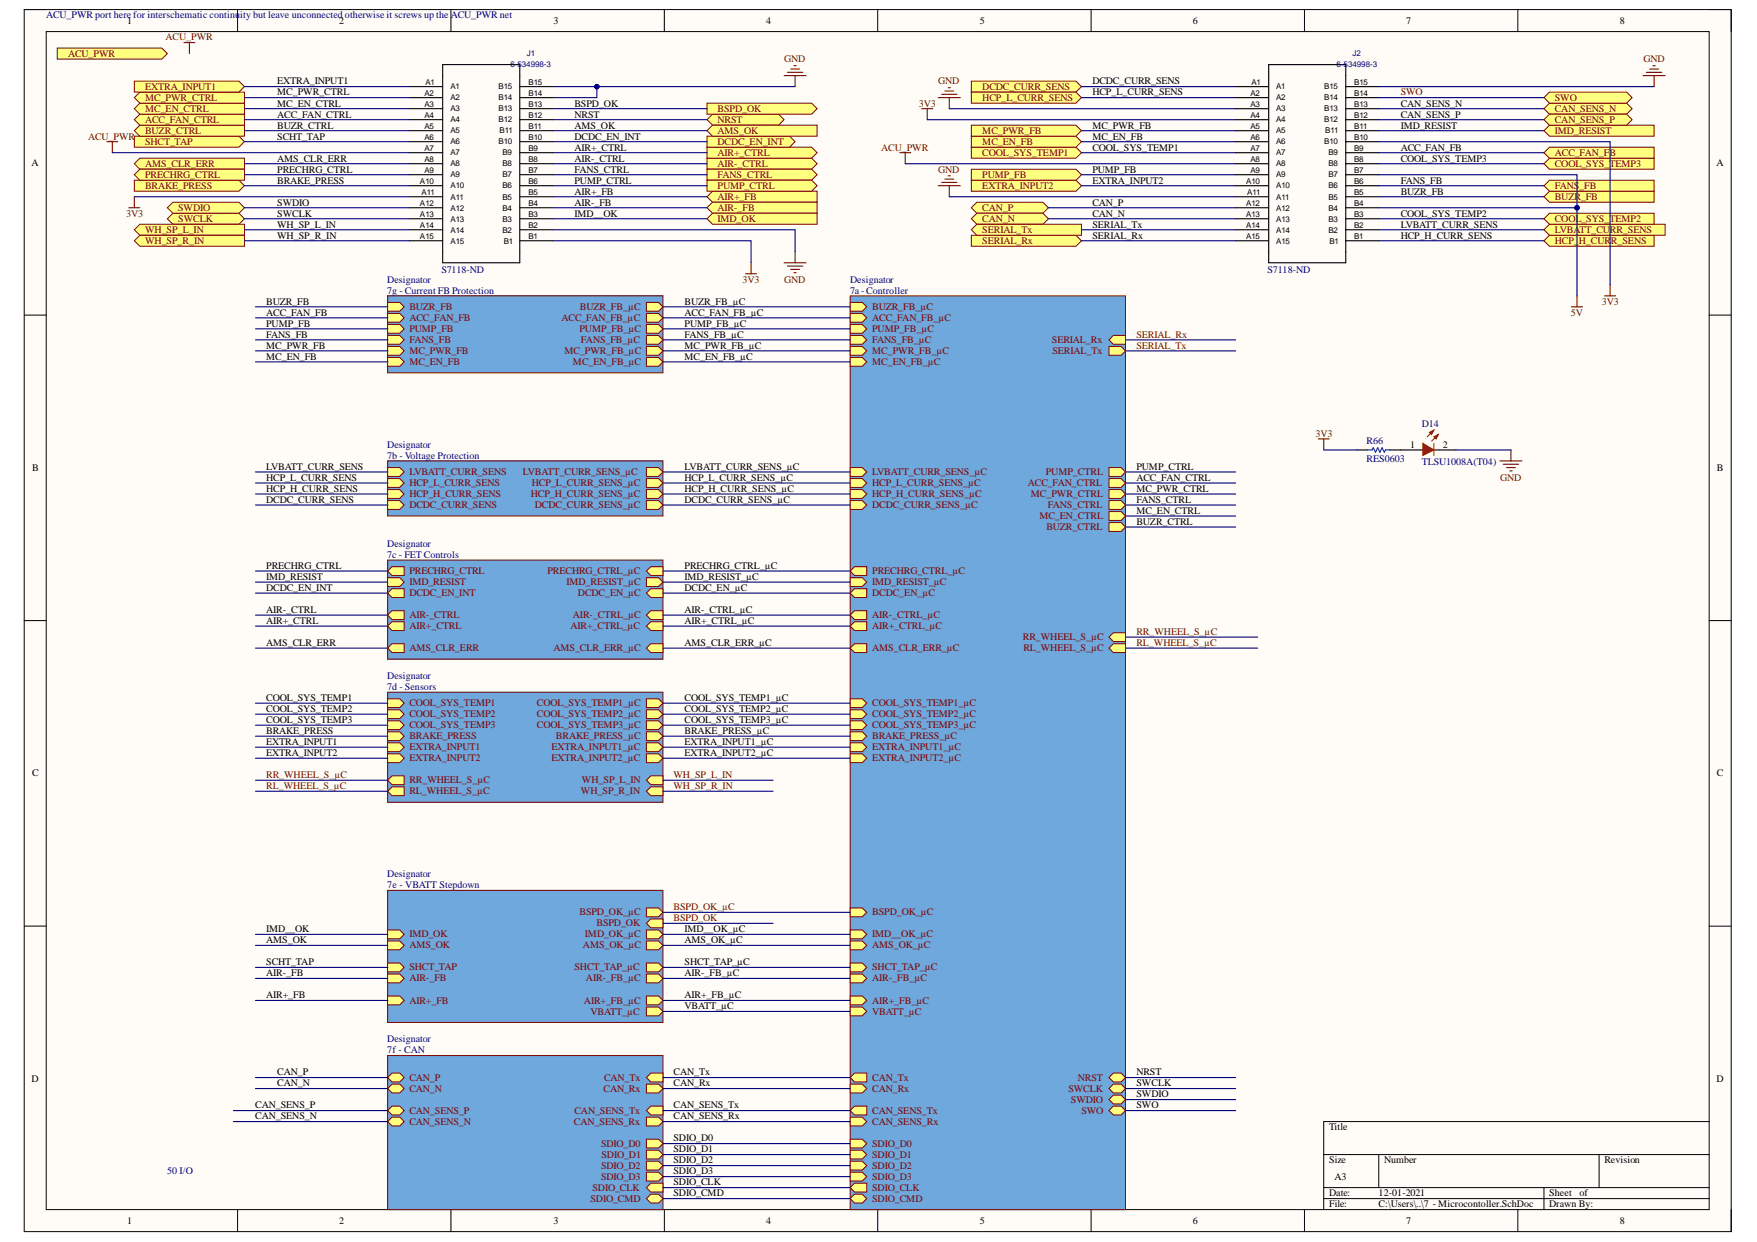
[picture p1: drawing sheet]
<svg xmlns="http://www.w3.org/2000/svg" width="297mm" height="210mm" viewBox="0 0 297 210" stroke-linecap="round" stroke-linejoin="round" font-family="sans-serif">
<defs><g id="words">
<g font-size="1.7" fill="#000080">
<text x="7.8" y="3.1">ACU_PWR port here for interschematic continuity but leave unconnected otherwise it screws up the ACU_PWR net</text>
<text x="65.5" y="47.8">Designator</text>
<text x="74.6" y="46.1">S7118-ND</text>
<text x="143.7" y="47.8">Designator</text>
<text x="214.3" y="46.1">S7118-ND</text>
<text x="65.5" y="49.6">7g - Current FB Protection</text>
<text x="143.7" y="49.6">7a -Controller</text>
<text x="65.5" y="75.7">Designator</text>
<text x="65.5" y="77.5">7b - Voltage Protection</text>
<text x="231" y="75.1">R66</text>
<text x="240.4" y="72.1">D14</text>
<text x="231" y="78.1">RES0603</text>
<text x="240.4" y="78.6">TLSU1008A(T04)</text>
<text x="65.5" y="92.4">Designator</text>
<text x="65.5" y="94.3">7c - FET Controls</text>
<text x="65.5" y="114.7">Designator</text>
<text x="65.5" y="116.6">7d - Sensors</text>
<text x="65.5" y="148.2">Designator</text>
<text x="65.5" y="150.1">7e - VBATT Stepdown</text>
<text x="65.5" y="176.1">Designator</text>
<text x="65.5" y="178">7f - CAN</text>
<text x="28.3" y="198.4">50 I/O</text>
</g>
<g font-size="1.7">
<text x="21.5" y="4">1</text>
<text x="57.4" y="4">2</text>
<text x="93.6" y="4">3</text>
<text x="129.5" y="4">4</text>
<text x="165.6" y="4">5</text>
<text x="201.7" y="4">6</text>
<text x="237.7" y="4">7</text>
<text x="273.9" y="4">8</text>
<text x="46.9" y="18">MC_EN_CTRL</text>
<text x="46.9" y="16.1">MC_PWR_CTRL</text>
<text x="46.9" y="14.3">EXTRA_INPUT1</text>
<text x="97.1" y="18">BSPD_OK</text>
<text x="184.7" y="14.3">DCDC_CURR_SENS</text>
<text x="184.7" y="16.1">HCP_L_CURR_SENS</text>
<text x="236.8" y="18">CAN_SENS_N</text>
<text x="46.9" y="23.6">SCHT_TAP</text>
<text x="46.9" y="21.7">BUZR_CTRL</text>
<text x="46.9" y="19.9">ACC_FAN_CTRL</text>
<text x="97.1" y="19.9">NRST</text>
<text x="97.1" y="23.6">DCDC_EN_INT</text>
<text x="97.1" y="21.7">AMS_OK</text>
<text x="184.7" y="21.7">MC_PWR_FB</text>
<text x="184.7" y="23.6">MC_EN_FB</text>
<text x="236.8" y="21.7">IMD_RESIST</text>
<text x="236.8" y="19.9">CAN_SENS_P</text>
<text x="5.3" y="28">A</text>
<text x="46.9" y="27.3">AMS_CLR_ERR</text>
<text x="46.9" y="29.2">PRECHRG_CTRL</text>
<text x="97.1" y="27.3">AIR-_CTRL</text>
<text x="97.1" y="25.4">AIR+_CTRL</text>
<text x="97.1" y="29.2">FANS_CTRL</text>
<text x="184.7" y="29.2">PUMP_FB</text>
<text x="184.7" y="25.4">COOL_SYS_TEMP1</text>
<text x="236.8" y="27.3">COOL_SYS_TEMP3</text>
<text x="236.8" y="25.4">ACC_FAN_FB</text>
<text x="290.2" y="28">A</text>
<text x="46.9" y="34.7">SWDIO</text>
<text x="46.9" y="31">BRAKE_PRESS</text>
<text x="97.1" y="31">PUMP_CTRL</text>
<text x="97.1" y="34.7">AIR-_FB</text>
<text x="97.1" y="32.9">AIR+_FB</text>
<text x="184.7" y="34.7">CAN_P</text>
<text x="184.7" y="31">EXTRA_INPUT2</text>
<text x="236.8" y="32.9">BUZR_FB</text>
<text x="236.8" y="31">FANS_FB</text>
<text x="46.9" y="36.6">SWCLK</text>
<text x="46.9" y="38.5">WH_SP_L_IN</text>
<text x="46.9" y="40.3">WH_SP_R_IN</text>
<text x="97.1" y="36.6">IMD__OK</text>
<text x="184.7" y="36.6">CAN_N</text>
<text x="184.7" y="38.5">SERIAL_Tx</text>
<text x="184.7" y="40.3">SERIAL_Rx</text>
<text x="236.8" y="38.5">LVBATT_CURR_SENS</text>
<text x="236.8" y="36.6">COOL_SYS_TEMP2</text>
<text x="236.8" y="40.3">HCP_H_CURR_SENS</text>
<text x="45" y="51.5">BUZR_FB</text>
<text x="45" y="53.3">ACC_FAN_FB</text>
<text x="115.7" y="51.5">BUZR_FB_µC</text>
<text x="115.7" y="53.3">ACC_FAN_FB_µC</text>
<text x="45" y="55.2">PUMP_FB</text>
<text x="45" y="57.1">FANS_FB</text>
<text x="45" y="58.9">MC_PWR_FB</text>
<text x="115.7" y="55.2">PUMP_FB_µC</text>
<text x="115.7" y="57.1">FANS_FB_µC</text>
<text x="115.7" y="58.9">MC_PWR_FB_µC</text>
<text x="45" y="60.8">MC_EN_FB</text>
<text x="115.7" y="60.8">MC_EN_FB_µC</text>
<text x="238.4" y="75.7">1</text>
<text x="243.9" y="75.7">2</text>
<text x="5.4" y="79.6">B</text>
<text x="45" y="79.4">LVBATT_CURR_SENS</text>
<text x="45" y="81.2">HCP_L_CURR_SENS</text>
<text x="45" y="83.1">HCP_H_CURR_SENS</text>
<text x="115.7" y="79.4">LVBATT_CURR_SENS_µC</text>
<text x="115.7" y="81.2">HCP_L_CURR_SENS_µC</text>
<text x="115.7" y="83.1">HCP_H_CURR_SENS_µC</text>
<text x="192.1" y="79.4">PUMP_CTRL</text>
<text x="192.1" y="81.2">ACC_FAN_CTRL</text>
<text x="192.1" y="83.1">MC_PWR_CTRL</text>
<text x="290.3" y="79.6">B</text>
<text x="45" y="85">DCDC_CURR_SENS</text>
<text x="115.7" y="85">DCDC_CURR_SENS_µC</text>
<text x="192.1" y="85">FANS_CTRL</text>
<text x="192.1" y="86.8">MC_EN_CTRL</text>
<text x="192.1" y="88.7">BUZR_CTRL</text>
<text x="45" y="96.1">PRECHRG_CTRL</text>
<text x="45" y="98">IMD_RESIST</text>
<text x="45" y="99.8">DCDC_EN_INT</text>
<text x="115.7" y="96.1">PRECHRG_CTRL_µC</text>
<text x="115.7" y="98">IMD_RESIST_µC</text>
<text x="115.7" y="99.8">DCDC_EN_µC</text>
<text x="45" y="103.6">AIR-_CTRL</text>
<text x="45" y="105.4">AIR+_CTRL</text>
<text x="115.7" y="103.6">AIR-_CTRL_µC</text>
<text x="115.7" y="105.4">AIR+_CTRL_µC</text>
<text x="45" y="109.1">AMS_CLR_ERR</text>
<text x="115.7" y="109.1">AMS_CLR_ERR_µC</text>
<text x="45" y="118.4">COOL_SYS_TEMP1</text>
<text x="115.7" y="118.4">COOL_SYS_TEMP1_µC</text>
<text x="45" y="120.3">COOL_SYS_TEMP2</text>
<text x="45" y="122.2">COOL_SYS_TEMP3</text>
<text x="45" y="125.9">EXTRA_INPUT1</text>
<text x="45" y="124">BRAKE_PRESS</text>
<text x="115.7" y="120.3">COOL_SYS_TEMP2_µC</text>
<text x="115.7" y="122.2">COOL_SYS_TEMP3_µC</text>
<text x="115.7" y="125.9">EXTRA_INPUT1_µC</text>
<text x="115.7" y="124">BRAKE_PRESS_µC</text>
<text x="5.4" y="131.2">C</text>
<text x="45" y="127.7">EXTRA_INPUT2</text>
<text x="115.7" y="127.7">EXTRA_INPUT2_µC</text>
<text x="290.3" y="131.2">C</text>
<text x="45" y="157.5">IMD__OK</text>
<text x="45" y="159.4">AMS_OK</text>
<text x="115.7" y="157.5">IMD__OK_µC</text>
<text x="115.7" y="159.4">AMS_OK_µC</text>
<text x="45" y="163.1">SCHT_TAP</text>
<text x="45" y="164.9">AIR-_FB</text>
<text x="115.7" y="163.1">SHCT_TAP_µC</text>
<text x="115.7" y="164.9">AIR-_FB_µC</text>
<text x="45" y="168.7">AIR+_FB</text>
<text x="115.7" y="168.7">AIR+_FB_µC</text>
<text x="115.7" y="170.5">VBATT_µC</text>
<text x="5.3" y="182.9">D</text>
<text x="46.9" y="181.7">CAN_P</text>
<text x="46.9" y="183.5">CAN_N</text>
<text x="113.9" y="181.7">CAN_Tx</text>
<text x="113.9" y="183.5">CAN_Rx</text>
<text x="192.1" y="181.7">NRST</text>
<text x="192.1" y="183.5">SWCLK</text>
<text x="192.1" y="185.4">SWDIO</text>
<text x="290.2" y="182.9">D</text>
<text x="43.1" y="187.3">CAN_SENS_P</text>
<text x="43.1" y="189.1">CAN_SENS_N</text>
<text x="113.9" y="187.3">CAN_SENS_Tx</text>
<text x="113.9" y="189.1">CAN_SENS_Rx</text>
<text x="192.1" y="187.3">SWO</text>
<text x="224.7" y="191">Title</text>
<text x="113.9" y="192.8">SDIO_D0</text>
<text x="113.9" y="194.7">SDIO_D1</text>
<text x="113.9" y="196.6">SDIO_D2</text>
<text x="224.7" y="196.6">Size</text>
<text x="234" y="196.6">Number</text>
<text x="271.2" y="196.6">Revision</text>
<text x="113.9" y="198.4">SDIO_D3</text>
<text x="113.9" y="200.3">SDIO_CLK</text>
<text x="113.9" y="202.1">SDIO_CMD</text>
<text x="224.7" y="202.1">Date:</text>
<text x="225.6" y="199.4">A3</text>
<text x="233.1" y="202.1">12-01-2021</text>
<text x="261.9" y="202.1">Sheet</text>
<text x="267" y="202.1">of</text>
<text x="21.5" y="206.8">1</text>
<text x="57.4" y="206.8">2</text>
<text x="93.6" y="206.8">3</text>
<text x="129.5" y="206.8">4</text>
<text x="165.6" y="206.8">5</text>
<text x="201.7" y="206.8">6</text>
<text x="224.7" y="204">File:</text>
<text x="233.1" y="204">C:\Users\..\7 - Microcontoller.SchDoc</text>
<text x="237.7" y="206.8">7</text>
<text x="261.9" y="204">Drawn By:</text>
<text x="273.9" y="206.8">8</text>
</g>
<g font-size="1.7" fill="#800000">
<text x="11.5" y="9.6">ACU_PWR</text>
<text x="28" y="6.8">ACU_PWR</text>
<text x="132.6" y="10.6">GND</text>
<text x="277.8" y="10.6">GND</text>
<text x="24.5" y="17.1">MC_PWR_CTRL</text>
<text x="24.5" y="15.2">EXTRA_INPUT1</text>
<text x="155.3" y="18">3V3</text>
<text x="158.6" y="14.3">GND</text>
<text x="166.1" y="15.2">DCDC_CURR_SENS</text>
<text x="166.1" y="17.1">HCP_L_CURR_SENS</text>
<text x="236.8" y="16.1">SWO</text>
<text x="262.9" y="17.1">SWO</text>
<text x="14.9" y="23.6">ACU_PWR</text>
<text x="24.5" y="22.7">BUZR_CTRL</text>
<text x="24.5" y="20.8">ACC_FAN_CTRL</text>
<text x="24.5" y="18.9">MC_EN_CTRL</text>
<text x="121.3" y="20.8">NRST</text>
<text x="121.3" y="22.7">AMS_OK</text>
<text x="121.3" y="18.9">BSPD_OK</text>
<text x="166.1" y="22.7">MC_PWR_FB</text>
<text x="262.9" y="22.7">IMD_RESIST</text>
<text x="262.9" y="18.9">CAN_SENS_N</text>
<text x="262.9" y="20.8">CAN_SENS_P</text>
<text x="24.5" y="28.2">AMS_CLR_ERR</text>
<text x="24.5" y="24.5">SHCT_TAP</text>
<text x="121.3" y="28.2">AIR-_CTRL</text>
<text x="121.3" y="26.4">AIR+_CTRL</text>
<text x="121.3" y="24.5">DCDC_EN_INT</text>
<text x="149" y="25.4">ACU_PWR</text>
<text x="158.6" y="29.2">GND</text>
<text x="166.1" y="26.4">COOL_SYS_TEMP1</text>
<text x="166.1" y="24.5">MC_EN_FB</text>
<text x="262.9" y="28.2">COOL_SYS_TEMP3</text>
<text x="262.9" y="26.4">ACC_FAN_FB</text>
<text x="24.5" y="32">BRAKE_PRESS</text>
<text x="24.5" y="30.1">PRECHRG_CTRL</text>
<text x="30.1" y="35.7">SWDIO</text>
<text x="121.3" y="33.8">AIR+_FB</text>
<text x="121.3" y="35.7">AIR-_FB</text>
<text x="121.3" y="30.1">FANS_CTRL</text>
<text x="121.3" y="32">PUMP_CTRL</text>
<text x="166.1" y="35.7">CAN_P</text>
<text x="166.1" y="32">EXTRA_INPUT2</text>
<text x="166.1" y="30.1">PUMP_FB</text>
<text x="262.9" y="33.8">BUZR_FB</text>
<text x="262.9" y="32">FANS_FB</text>
<text x="21.3" y="36.6">3V3</text>
<text x="24.5" y="39.4">WH_SP_L_IN</text>
<text x="24.5" y="41.3">WH_SP_R_IN</text>
<text x="30.1" y="37.5">SWCLK</text>
<text x="121.3" y="37.5">IMD_OK</text>
<text x="166.1" y="37.5">CAN_N</text>
<text x="166.1" y="41.3">SERIAL_Rx</text>
<text x="166.1" y="39.4">SERIAL_Tx</text>
<text x="262.9" y="41.3">HCP_H_CUR</text>
<text x="262.9" y="39.4">LVBATT_CURR_SENS</text>
<text x="262.9" y="37.5">COOL_SYS_TEMP2</text>
<text x="272.3" y="41.3">R_SENS</text>
<text x="125.5" y="47.8">3V3</text>
<text x="132.6" y="47.8">GND</text>
<text x="69.2" y="52.4">BUZR_FB</text>
<text x="98.1" y="52.4">BUZR_FB_µC</text>
<text x="147.5" y="52.4">BUZR_FB_µC</text>
<text x="265.6" y="53.3">5V</text>
<text x="270.8" y="51.5">3V3</text>
<text x="69.2" y="56.1">PUMP_FB</text>
<text x="69.2" y="58">FANS_FB</text>
<text x="69.2" y="59.9">MC_PWR_FB</text>
<text x="69.2" y="54.3">ACC_FAN_FB</text>
<text x="94.9" y="54.3">ACC_FAN_FB_µC</text>
<text x="95.4" y="59.9">MC_PWR_FB_µC</text>
<text x="98" y="56.1">PUMP_FB_µC</text>
<text x="98.2" y="58">FANS_FB_µC</text>
<text x="147.5" y="58">FANS_FB_µC</text>
<text x="147.5" y="59.9">MC_PWR_FB_µC</text>
<text x="147.5" y="56.1">PUMP_FB_µC</text>
<text x="147.5" y="54.3">ACC_FAN_FB_µC</text>
<text x="177.8" y="58">SERIAL_Rx</text>
<text x="177.9" y="59.9">SERIAL_Tx</text>
<text x="192.1" y="57.1">SERIAL_Rx</text>
<text x="192.1" y="58.9">SERIAL_Tx</text>
<text x="69.2" y="61.7">MC_EN_FB</text>
<text x="96.9" y="61.7">MC_EN_FB_µC</text>
<text x="147.5" y="61.7">MC_EN_FB_µC</text>
<text x="222.4" y="73.8">3V3</text>
<text x="69.2" y="80.3">LVBATT_CURR_SENS</text>
<text x="69.2" y="82.2">HCP_L_CURR_SENS</text>
<text x="88.4" y="80.3">LVBATT_CURR_SENS_µC</text>
<text x="89.9" y="82.2">HCP_L_CURR_SENS_µC</text>
<text x="147.5" y="80.3">LVBATT_CURR_SENS_µC</text>
<text x="147.5" y="82.2">HCP_L_CURR_SENS_µC</text>
<text x="173.8" y="82.2">ACC_FAN_CTRL</text>
<text x="176.8" y="80.3">PUMP_CTRL</text>
<text x="253.6" y="81.2">GND</text>
<text x="69.2" y="84">HCP_H_CURR_SENS</text>
<text x="69.2" y="85.9">DCDC_CURR_SENS</text>
<text x="89.8" y="84">HCP_H_CURR_SENS_µC</text>
<text x="90.4" y="85.9">DCDC_CURR_SENS_µC</text>
<text x="147.5" y="84">HCP_H_CURR_SENS_µC</text>
<text x="147.5" y="85.9">DCDC_CURR_SENS_µC</text>
<text x="174.3" y="84">MC_PWR_CTRL</text>
<text x="175.7" y="87.8">MC_EN_CTRL</text>
<text x="176.9" y="89.6">BUZR_CTRL</text>
<text x="177.2" y="85.9">FANS_CTRL</text>
<text x="69.2" y="97.1">PRECHRG_CTRL</text>
<text x="69.2" y="98.9">IMD_RESIST</text>
<text x="69.2" y="100.8">DCDC_EN_INT</text>
<text x="92.6" y="97.1">PRECHRG_CTRL_µC</text>
<text x="95.8" y="98.9">IMD_RESIST_µC</text>
<text x="97.7" y="100.8">DCDC_EN_µC</text>
<text x="147.5" y="97.1">PRECHRG_CTRL_µC</text>
<text x="147.5" y="98.9">IMD_RESIST_µC</text>
<text x="147.5" y="100.8">DCDC_EN_µC</text>
<text x="69.2" y="104.5">AIR-_CTRL</text>
<text x="69.2" y="106.4">AIR+_CTRL</text>
<text x="96.4" y="106.4">AIR+_CTRL_µC</text>
<text x="96.9" y="104.5">AIR-_CTRL_µC</text>
<text x="147.5" y="104.5">AIR-_CTRL_µC</text>
<text x="147.5" y="106.4">AIR+_CTRL_µC</text>
<text x="192.1" y="107.3">RR_WHEEL_S_µC</text>
<text x="69.2" y="110.1">AMS_CLR_ERR</text>
<text x="93.6" y="110.1">AMS_CLR_ERR_µC</text>
<text x="147.5" y="110.1">AMS_CLR_ERR_µC</text>
<text x="172.9" y="108.2">RR_WHEEL_S_µC</text>
<text x="173" y="110.1">RL_WHEEL_S_µC</text>
<text x="192.1" y="109.1">RL_WHEEL_S_µC</text>
<text x="69.2" y="119.4">COOL_SYS_TEMP1</text>
<text x="90.8" y="119.4">COOL_SYS_TEMP1_µC</text>
<text x="147.5" y="119.4">COOL_SYS_TEMP1_µC</text>
<text x="69.2" y="121.2">COOL_SYS_TEMP2</text>
<text x="69.2" y="123.1">COOL_SYS_TEMP3</text>
<text x="69.2" y="125">BRAKE_PRESS</text>
<text x="90.8" y="121.2">COOL_SYS_TEMP2_µC</text>
<text x="90.8" y="123.1">COOL_SYS_TEMP3_µC</text>
<text x="94" y="125">BRAKE_PRESS_µC</text>
<text x="147.5" y="121.2">COOL_SYS_TEMP2_µC</text>
<text x="147.5" y="123.1">COOL_SYS_TEMP3_µC</text>
<text x="147.5" y="125">BRAKE_PRESS_µC</text>
<text x="45" y="131.5">RR_WHEEL_S_µC</text>
<text x="69.2" y="126.8">EXTRA_INPUT1</text>
<text x="69.2" y="128.7">EXTRA_INPUT2</text>
<text x="93.2" y="126.8">EXTRA_INPUT1_µC</text>
<text x="93.2" y="128.7">EXTRA_INPUT2_µC</text>
<text x="113.9" y="131.5">WH_SP_L_IN</text>
<text x="147.5" y="126.8">EXTRA_INPUT1_µC</text>
<text x="147.5" y="128.7">EXTRA_INPUT2_µC</text>
<text x="45" y="133.3">RL_WHEEL_S_µC</text>
<text x="69.2" y="132.4">RR_WHEEL_S_µC</text>
<text x="69.2" y="134.3">RL_WHEEL_S_µC</text>
<text x="98.2" y="134.3">WH_SP_R_IN</text>
<text x="98.4" y="132.4">WH_SP_L_IN</text>
<text x="113.9" y="133.3">WH_SP_R_IN</text>
<text x="98" y="154.7">BSPD_OK_µC</text>
<text x="113.9" y="155.6">BSPD_OK</text>
<text x="113.9" y="153.8">BSPD_OK_µC</text>
<text x="147.5" y="154.7">BSPD_OK_µC</text>
<text x="69.2" y="158.4">IMD_OK</text>
<text x="69.2" y="160.3">AMS_OK</text>
<text x="98.6" y="160.3">AMS_OK_µC</text>
<text x="98.9" y="158.4">IMD_OK_µC</text>
<text x="100.8" y="156.6">BSPD_OK</text>
<text x="147.5" y="158.4">IMD__OK_µC</text>
<text x="147.5" y="160.3">AMS_OK_µC</text>
<text x="69.2" y="164">SHCT_TAP</text>
<text x="69.2" y="165.9">AIR-_FB</text>
<text x="97.1" y="164">SHCT_TAP_µC</text>
<text x="99.1" y="165.9">AIR-_FB_µC</text>
<text x="147.5" y="164">SHCT_TAP_µC</text>
<text x="147.5" y="165.9">AIR-_FB_µC</text>
<text x="69.2" y="169.6">AIR+_FB</text>
<text x="98.7" y="169.6">AIR+_FB_µC</text>
<text x="99.8" y="171.5">VBATT_µC</text>
<text x="147.5" y="169.6">AIR+_FB_µC</text>
<text x="147.5" y="171.5">VBATT_µC</text>
<text x="69.2" y="182.6">CAN_P</text>
<text x="69.2" y="184.5">CAN_N</text>
<text x="102" y="184.5">CAN_Rx</text>
<text x="102.1" y="182.6">CAN_Tx</text>
<text x="147.5" y="182.6">CAN_Tx</text>
<text x="147.5" y="184.5">CAN_Rx</text>
<text x="180.6" y="184.5">SWCLK</text>
<text x="182.2" y="182.6">NRST</text>
<text x="69.2" y="188.2">CAN_SENS_P</text>
<text x="69.2" y="190.1">CAN_SENS_N</text>
<text x="97" y="190.1">CAN_SENS_Rx</text>
<text x="97.1" y="188.2">CAN_SENS_Tx</text>
<text x="147.5" y="188.2">CAN_SENS_Tx</text>
<text x="147.5" y="190.1">CAN_SENS_Rx</text>
<text x="181" y="186.3">SWDIO</text>
<text x="182.8" y="188.2">SWO</text>
<text x="101.6" y="193.8">SDIO_D0</text>
<text x="101.6" y="197.5">SDIO_D2</text>
<text x="101.7" y="195.6">SDIO_D1</text>
<text x="147.5" y="193.8">SDIO_D0</text>
<text x="147.5" y="195.6">SDIO_D1</text>
<text x="147.5" y="197.5">SDIO_D2</text>
<text x="99.8" y="203.1">SDIO_CMD</text>
<text x="100.2" y="201.2">SDIO_CLK</text>
<text x="101.6" y="199.4">SDIO_D3</text>
<text x="147.5" y="199.4">SDIO_D3</text>
<text x="147.5" y="201.2">SDIO_CLK</text>
<text x="147.5" y="203.1">SDIO_CMD</text>
</g>
<g font-size="1.4" fill="#000080">
<text x="86.3" y="11.3">6-534998-3</text>
<text x="89.1" y="9.5">J1</text>
<text x="226" y="11.3">6-534998-3</text>
<text x="228.7" y="9.5">J2</text>
</g>
<g font-size="1.4">
<text x="71.7" y="16.2">A2</text>
<text x="71.9" y="14.4">A1</text>
<text x="76.1" y="16.9">A2</text>
<text x="76.1" y="15">A1</text>
<text x="84.3" y="16.9">B14</text>
<text x="84.3" y="15">B15</text>
<text x="89.3" y="16.2">B14</text>
<text x="89.3" y="14.4">B15</text>
<text x="211.4" y="16.2">A2</text>
<text x="211.6" y="14.4">A1</text>
<text x="215.7" y="16.9">A2</text>
<text x="215.7" y="15">A1</text>
<text x="223.9" y="16.9">B14</text>
<text x="223.9" y="15">B15</text>
<text x="228.9" y="16.2">B14</text>
<text x="228.9" y="14.4">B15</text>
<text x="71.7" y="23.7">A6</text>
<text x="71.7" y="21.8">A5</text>
<text x="71.7" y="19.9">A4</text>
<text x="71.7" y="18.1">A3</text>
<text x="76.1" y="22.5">A5</text>
<text x="76.1" y="20.6">A4</text>
<text x="76.1" y="18.8">A3</text>
<text x="84.3" y="18.8">B13</text>
<text x="84.3" y="20.6">B12</text>
<text x="84.4" y="22.5">B11</text>
<text x="89.3" y="18.1">B13</text>
<text x="89.3" y="19.9">B12</text>
<text x="89.3" y="21.8">B11</text>
<text x="89.3" y="23.7">B10</text>
<text x="211.4" y="23.7">A6</text>
<text x="211.4" y="21.8">A5</text>
<text x="211.4" y="19.9">A4</text>
<text x="211.4" y="18.1">A3</text>
<text x="215.7" y="22.5">A5</text>
<text x="215.7" y="20.6">A4</text>
<text x="215.7" y="18.8">A3</text>
<text x="223.9" y="18.8">B13</text>
<text x="223.9" y="20.6">B12</text>
<text x="224" y="22.5">B11</text>
<text x="228.9" y="18.1">B13</text>
<text x="228.9" y="19.9">B12</text>
<text x="228.9" y="21.8">B11</text>
<text x="228.9" y="23.7">B10</text>
<text x="71.7" y="29.2">A9</text>
<text x="71.7" y="27.4">A8</text>
<text x="71.7" y="25.5">A7</text>
<text x="76.1" y="29.9">A9</text>
<text x="76.1" y="28.1">A8</text>
<text x="76.1" y="26.2">A7</text>
<text x="76.1" y="24.3">A6</text>
<text x="84.3" y="24.3">B10</text>
<text x="84.9" y="26.2">B9</text>
<text x="84.9" y="28.1">B8</text>
<text x="84.9" y="29.9">B7</text>
<text x="89.3" y="25.5">B9</text>
<text x="89.3" y="27.4">B8</text>
<text x="89.3" y="29.2">B7</text>
<text x="211.4" y="29.2">A9</text>
<text x="211.4" y="27.4">A8</text>
<text x="211.4" y="25.5">A7</text>
<text x="215.7" y="29.9">A9</text>
<text x="215.7" y="28.1">A8</text>
<text x="215.7" y="26.2">A7</text>
<text x="215.7" y="24.3">A6</text>
<text x="223.9" y="24.3">B10</text>
<text x="224.6" y="26.2">B9</text>
<text x="224.6" y="28.1">B8</text>
<text x="224.6" y="29.9">B7</text>
<text x="228.9" y="25.5">B9</text>
<text x="228.9" y="27.4">B8</text>
<text x="228.9" y="29.2">B7</text>
<text x="71" y="34.8">A12</text>
<text x="71" y="31.1">A10</text>
<text x="71.2" y="33">A11</text>
<text x="76.1" y="35.6">A12</text>
<text x="76.1" y="33.7">A11</text>
<text x="76.1" y="31.8">A10</text>
<text x="84.9" y="31.8">B6</text>
<text x="84.9" y="33.7">B5</text>
<text x="84.9" y="35.6">B4</text>
<text x="89.3" y="31.1">B6</text>
<text x="89.3" y="33">B5</text>
<text x="89.3" y="34.8">B4</text>
<text x="210.7" y="34.8">A12</text>
<text x="210.7" y="31.1">A10</text>
<text x="210.8" y="33">A11</text>
<text x="215.7" y="35.6">A12</text>
<text x="215.7" y="33.7">A11</text>
<text x="215.7" y="31.8">A10</text>
<text x="224.6" y="31.8">B6</text>
<text x="224.6" y="33.7">B5</text>
<text x="224.6" y="35.6">B4</text>
<text x="228.9" y="31.1">B6</text>
<text x="228.9" y="33">B5</text>
<text x="228.9" y="34.8">B4</text>
<text x="71" y="36.7">A13</text>
<text x="71" y="38.5">A14</text>
<text x="71" y="40.4">A15</text>
<text x="76.1" y="37.4">A13</text>
<text x="76.1" y="39.3">A14</text>
<text x="76.1" y="41.2">A15</text>
<text x="84.9" y="37.4">B3</text>
<text x="84.9" y="39.3">B2</text>
<text x="85.2" y="41.2">B1</text>
<text x="89.3" y="36.7">B3</text>
<text x="89.3" y="38.5">B2</text>
<text x="89.3" y="40.4">B1</text>
<text x="210.7" y="36.7">A13</text>
<text x="210.7" y="38.5">A14</text>
<text x="210.7" y="40.4">A15</text>
<text x="215.7" y="37.4">A13</text>
<text x="215.7" y="39.3">A14</text>
<text x="215.7" y="41.2">A15</text>
<text x="224.6" y="37.4">B3</text>
<text x="224.6" y="39.3">B2</text>
<text x="224.8" y="41.2">B1</text>
<text x="228.9" y="36.7">B3</text>
<text x="228.9" y="38.5">B2</text>
<text x="228.9" y="40.4">B1</text>
</g>
</g></defs>
<path d="M4.1 1.6h288.6v206.6h-288.6z" fill-rule="evenodd" fill="#fffcf8"/>
<path d="M4.1 1.6h288.6v206.6h-288.6z" fill="none" stroke="#000" stroke-width=".17"/>
<path d="M7.8 5.3h281.2v199.1h-281.2z" fill-rule="evenodd" fill="#fffcf8"/>
<g fill="none" stroke="#000" stroke-width=".17">
<path d="M4.1 1.6h3.7M7.8 5.3h281.2v199.1h-281.2zM40.2 1.6v3.7M76.2 1.6v3.7M112.3 1.6v3.7M148.4 1.6v3.7M184.5 1.6v3.7M220.5 1.6v3.7M256.6 1.6v3.7M289 1.6h3.7v3.7M4.1 53.3h3.7M289 53.3h3.7"/>
<path d="M4.1 104.9h3.7M289 104.9h3.7M4.1 156.5h3.7M289 156.5h3.7M223.8 195.1h65.2M233.1 195.1v5.6M270.3 195.1v5.6M289 189.5h-65.2v14.9M40.2 204.4v3.8M76.2 204.4v3.8M112.3 204.4v3.8M148.4 204.4v3.8"/>
<path d="M184.5 204.4v3.8M220.5 204.4v3.8M223.8 200.7h65.2M223.8 202.6h65.2M256.6 204.4v3.8M261 200.7v3.7M292.7 204.4v3.8"/>
</g>
<path d="M143.7 50h46.6v154.4h-46.6z" fill-rule="evenodd" fill="#6fa8dc"/>
<path d="M143.7 50h46.6v154.4h-46.6z" fill="none" stroke="#800000" stroke-width=".17"/>
<path d="M143.7 79h2.1l.7 .8-.7 .7h-2.1z" fill-rule="evenodd" fill="#ffff80"/>
<path d="M143.7 79h2.1l.7 .8-.7 .7h-2.1z" fill="none" stroke="#800000" stroke-width=".17"/>
<path d="M143.7 80.9h2.1l.7 .7-.7 .8h-2.1z" fill-rule="evenodd" fill="#ffff80"/>
<path d="M143.7 80.9h2.1l.7 .7-.7 .8h-2.1z" fill="none" stroke="#800000" stroke-width=".17"/>
<path d="M143.7 82.7h2.1l.7 .8-.7 .7h-2.1z" fill-rule="evenodd" fill="#ffff80"/>
<path d="M143.7 82.7h2.1l.7 .8-.7 .7h-2.1z" fill="none" stroke="#800000" stroke-width=".17"/>
<path d="M143.7 84.6h2.1l.7 .7-.7 .8h-2.1z" fill-rule="evenodd" fill="#ffff80"/>
<path d="M143.7 84.6h2.1l.7 .7-.7 .8h-2.1z" fill="none" stroke="#800000" stroke-width=".17"/>
<path d="M143.7 96.5l.8-.7h2v1.5h-2z" fill-rule="evenodd" fill="#ffff80"/>
<path d="M143.7 96.5l.8-.7h2v1.5h-2z" fill="none" stroke="#800000" stroke-width=".17"/>
<path d="M143.7 97.6h2.1l.7 .8-.7 .7h-2.1z" fill-rule="evenodd" fill="#ffff80"/>
<path d="M143.7 97.6h2.1l.7 .8-.7 .7h-2.1z" fill="none" stroke="#800000" stroke-width=".17"/>
<path d="M144.5 103.2h2v1.5h-2l-.8-.7z" fill-rule="evenodd" fill="#ffff80"/>
<path d="M144.5 103.2h2v1.5h-2l-.8-.7z" fill="none" stroke="#800000" stroke-width=".17"/>
<path d="M144.5 105.1h2v1.5h-2l-.8-.8z" fill-rule="evenodd" fill="#ffff80"/>
<path d="M144.5 105.1h2v1.5h-2l-.8-.8z" fill="none" stroke="#800000" stroke-width=".17"/>
<path d="M144.5 108.8h2v1.5h-2l-.8-.8z" fill-rule="evenodd" fill="#ffff80"/>
<path d="M144.5 108.8h2v1.5h-2l-.8-.8z" fill="none" stroke="#800000" stroke-width=".17"/>
<path d="M143.7 118.1h2.1l.7 .7-.7 .8h-2.1z" fill-rule="evenodd" fill="#ffff80"/>
<path d="M143.7 118.1h2.1l.7 .7-.7 .8h-2.1z" fill="none" stroke="#800000" stroke-width=".17"/>
<path d="M143.7 120h2.1l.7 .7-.7 .7h-2.1z" fill-rule="evenodd" fill="#ffff80"/>
<path d="M143.7 120h2.1l.7 .7-.7 .7h-2.1z" fill="none" stroke="#800000" stroke-width=".17"/>
<path d="M143.7 121.8h2.1l.7 .8-.7 .7h-2.1z" fill-rule="evenodd" fill="#ffff80"/>
<path d="M143.7 121.8h2.1l.7 .8-.7 .7h-2.1z" fill="none" stroke="#800000" stroke-width=".17"/>
<path d="M143.7 125.5h2.1l.7 .8-.7 .7h-2.1z" fill-rule="evenodd" fill="#ffff80"/>
<path d="M143.7 125.5h2.1l.7 .8-.7 .7h-2.1z" fill="none" stroke="#800000" stroke-width=".17"/>
<path d="M143.7 127.4h2.1l.7 .7-.7 .8h-2.1z" fill-rule="evenodd" fill="#ffff80"/>
<path d="M143.7 127.4h2.1l.7 .7-.7 .8h-2.1z" fill="none" stroke="#800000" stroke-width=".17"/>
<path d="M143.7 157.2h2.1l.7 .7-.7 .8h-2.1z" fill-rule="evenodd" fill="#ffff80"/>
<path d="M143.7 157.2h2.1l.7 .7-.7 .8h-2.1z" fill="none" stroke="#800000" stroke-width=".17"/>
<path d="M143.7 159h2.1l.7 .8-.7 .7h-2.1z" fill-rule="evenodd" fill="#ffff80"/>
<path d="M143.7 159h2.1l.7 .8-.7 .7h-2.1z" fill="none" stroke="#800000" stroke-width=".17"/>
<path d="M143.7 162.8h2.1l.7 .7-.7 .7h-2.1z" fill-rule="evenodd" fill="#ffff80"/>
<path d="M143.7 162.8h2.1l.7 .7-.7 .7h-2.1z" fill="none" stroke="#800000" stroke-width=".17"/>
<path d="M143.7 164.6h2.1l.7 .8-.7 .7h-2.1z" fill-rule="evenodd" fill="#ffff80"/>
<path d="M143.7 164.6h2.1l.7 .8-.7 .7h-2.1z" fill="none" stroke="#800000" stroke-width=".17"/>
<path d="M143.7 168.3h2.1l.7 .8-.7 .7h-2.1z" fill-rule="evenodd" fill="#ffff80"/>
<path d="M143.7 168.3h2.1l.7 .8-.7 .7h-2.1z" fill="none" stroke="#800000" stroke-width=".17"/>
<path d="M143.7 170.2h2.1l.7 .7-.7 .8h-2.1z" fill-rule="evenodd" fill="#ffff80"/>
<path d="M143.7 170.2h2.1l.7 .7-.7 .8h-2.1z" fill="none" stroke="#800000" stroke-width=".17"/>
<path d="M144.5 181.4h2v1.4h-2l-.8-.7z" fill-rule="evenodd" fill="#ffff80"/>
<path d="M144.5 181.4h2v1.4h-2l-.8-.7z" fill="none" stroke="#800000" stroke-width=".17"/>
<path d="M143.7 183.2h2.1l.7 .8-.7 .7h-2.1z" fill-rule="evenodd" fill="#ffff80"/>
<path d="M143.7 183.2h2.1l.7 .8-.7 .7h-2.1z" fill="none" stroke="#800000" stroke-width=".17"/>
<path d="M187.5 79h2l.8 .8-.8 .7h-2z" fill-rule="evenodd" fill="#ffff80"/>
<path d="M187.5 79h2l.8 .8-.8 .7h-2z" fill="none" stroke="#800000" stroke-width=".17"/>
<path d="M187.5 80.9h2l.8 .7-.8 .8h-2z" fill-rule="evenodd" fill="#ffff80"/>
<path d="M187.5 80.9h2l.8 .7-.8 .8h-2z" fill="none" stroke="#800000" stroke-width=".17"/>
<path d="M187.5 82.7h2l.8 .8-.8 .7h-2z" fill-rule="evenodd" fill="#ffff80"/>
<path d="M187.5 82.7h2l.8 .8-.8 .7h-2z" fill="none" stroke="#800000" stroke-width=".17"/>
<path d="M187.5 84.6h2l.8 .8-.8 .7h-2z" fill-rule="evenodd" fill="#ffff80"/>
<path d="M187.5 84.6h2l.8 .8-.8 .7h-2z" fill="none" stroke="#800000" stroke-width=".17"/>
<path d="M187.5 86.5h2l.8 .7-.8 .8h-2z" fill-rule="evenodd" fill="#ffff80"/>
<path d="M187.5 86.5h2l.8 .7-.8 .8h-2z" fill="none" stroke="#800000" stroke-width=".17"/>
<path d="M187.5 88.3h2l.8 .8-.8 .7h-2z" fill-rule="evenodd" fill="#ffff80"/>
<path d="M187.5 88.3h2l.8 .8-.8 .7h-2z" fill="none" stroke="#800000" stroke-width=".17"/>
<path d="M188.2 181.4h1.3l.8 .7-.8 .7h-1.3l-.7-.7z" fill-rule="evenodd" fill="#ffff80"/>
<path d="M188.2 181.4h1.3l.8 .7-.8 .7h-1.3l-.7-.7z" fill="none" stroke="#800000" stroke-width=".17"/>
<path d="M188.2 183.2h1.3l.8 .8-.8 .7h-1.3l-.7-.7z" fill-rule="evenodd" fill="#ffff80"/>
<path d="M188.2 183.2h1.3l.8 .8-.8 .7h-1.3l-.7-.7z" fill="none" stroke="#800000" stroke-width=".17"/>
<path d="M188.2 185.1h1.3l.8 .7-.8 .8h-1.3l-.7-.8z" fill-rule="evenodd" fill="#ffff80"/>
<path d="M188.2 185.1h1.3l.8 .7-.8 .8h-1.3l-.7-.8z" fill="none" stroke="#800000" stroke-width=".17"/>
<path d="M143.7 51.1h2.1l.7 .8-.7 .7h-2.1z" fill-rule="evenodd" fill="#ffff80"/>
<path d="M143.7 51.1h2.1l.7 .8-.7 .7h-2.1z" fill="none" stroke="#800000" stroke-width=".17"/>
<path d="M143.7 56.7h2.1l.7 .7-.7 .8h-2.1z" fill-rule="evenodd" fill="#ffff80"/>
<path d="M143.7 56.7h2.1l.7 .7-.7 .8h-2.1z" fill="none" stroke="#800000" stroke-width=".17"/>
<path d="M143.7 60.4h2.1l.7 .8-.7 .7h-2.1z" fill-rule="evenodd" fill="#ffff80"/>
<path d="M143.7 60.4h2.1l.7 .8-.7 .7h-2.1z" fill="none" stroke="#800000" stroke-width=".17"/>
<path d="M143.7 58.6h2.1l.7 .7-.7 .7h-2.1z" fill-rule="evenodd" fill="#ffff80"/>
<path d="M143.7 58.6h2.1l.7 .7-.7 .7h-2.1z" fill="none" stroke="#800000" stroke-width=".17"/>
<path d="M143.7 54.8h2.1l.7 .8-.7 .7h-2.1z" fill-rule="evenodd" fill="#ffff80"/>
<path d="M143.7 54.8h2.1l.7 .8-.7 .7h-2.1z" fill="none" stroke="#800000" stroke-width=".17"/>
<path d="M144.5 186.9h2v1.5h-2l-.8-.7z" fill-rule="evenodd" fill="#ffff80"/>
<path d="M144.5 186.9h2v1.5h-2l-.8-.7z" fill="none" stroke="#800000" stroke-width=".17"/>
<path d="M143.7 188.8h2.1l.7 .7-.7 .8h-2.1z" fill-rule="evenodd" fill="#ffff80"/>
<path d="M143.7 188.8h2.1l.7 .7-.7 .8h-2.1z" fill="none" stroke="#800000" stroke-width=".17"/>
<path d="M143.7 192.5h2.1l.7 .8-.7 .7h-2.1z" fill-rule="evenodd" fill="#ffff80"/>
<path d="M143.7 192.5h2.1l.7 .8-.7 .7h-2.1z" fill="none" stroke="#800000" stroke-width=".17"/>
<path d="M143.7 194.4h2.1l.7 .7-.7 .8h-2.1z" fill-rule="evenodd" fill="#ffff80"/>
<path d="M143.7 194.4h2.1l.7 .7-.7 .8h-2.1z" fill="none" stroke="#800000" stroke-width=".17"/>
<path d="M143.7 196.3h2.1l.7 .7-.7 .7h-2.1z" fill-rule="evenodd" fill="#ffff80"/>
<path d="M143.7 196.3h2.1l.7 .7-.7 .7h-2.1z" fill="none" stroke="#800000" stroke-width=".17"/>
<path d="M143.7 198.1h2.1l.7 .8-.7 .7h-2.1z" fill-rule="evenodd" fill="#ffff80"/>
<path d="M143.7 198.1h2.1l.7 .8-.7 .7h-2.1z" fill="none" stroke="#800000" stroke-width=".17"/>
<path d="M143.7 200.7l.8-.7h2v1.5h-2z" fill-rule="evenodd" fill="#ffff80"/>
<path d="M143.7 200.7l.8-.7h2v1.5h-2z" fill="none" stroke="#800000" stroke-width=".17"/>
<path d="M143.7 202.6l.8-.8h1.3l.7 .8-.7 .7h-1.3z" fill-rule="evenodd" fill="#ffff80"/>
<path d="M143.7 202.6l.8-.8h1.3l.7 .8-.7 .7h-1.3z" fill="none" stroke="#800000" stroke-width=".17"/>
<path d="M143.7 123.7h2.1l.7 .7-.7 .8h-2.1z" fill-rule="evenodd" fill="#ffff80"/>
<path d="M143.7 123.7h2.1l.7 .7-.7 .8h-2.1z" fill="none" stroke="#800000" stroke-width=".17"/>
<path d="M144.5 99.5h2v1.5h-2l-.8-.8z" fill-rule="evenodd" fill="#ffff80"/>
<path d="M144.5 99.5h2v1.5h-2l-.8-.8z" fill="none" stroke="#800000" stroke-width=".17"/>
<path d="M143.7 53h2.1l.7 .7-.7 .8h-2.1z" fill-rule="evenodd" fill="#ffff80"/>
<path d="M143.7 53h2.1l.7 .7-.7 .8h-2.1z" fill="none" stroke="#800000" stroke-width=".17"/>
<path d="M188.2 56.7h2.1v1.5h-2.1l-.7-.8z" fill-rule="evenodd" fill="#ffff80"/>
<path d="M188.2 56.7h2.1v1.5h-2.1l-.7-.8z" fill="none" stroke="#800000" stroke-width=".17"/>
<path d="M187.5 58.6h2l.8 .7-.8 .7h-2z" fill-rule="evenodd" fill="#ffff80"/>
<path d="M187.5 58.6h2l.8 .7-.8 .7h-2z" fill="none" stroke="#800000" stroke-width=".17"/>
<path d="M143.7 153.4h2.1l.7 .8-.7 .7h-2.1z" fill-rule="evenodd" fill="#ffff80"/>
<path d="M143.7 153.4h2.1l.7 .8-.7 .7h-2.1z" fill="none" stroke="#800000" stroke-width=".17"/>
<path d="M187.5 107.7l.7-.8h2.1v1.5h-2.1z" fill-rule="evenodd" fill="#ffff80"/>
<path d="M187.5 107.7l.7-.8h2.1v1.5h-2.1z" fill="none" stroke="#800000" stroke-width=".17"/>
<path d="M187.5 109.5l.7-.7h2.1v1.5h-2.1z" fill-rule="evenodd" fill="#ffff80"/>
<path d="M187.5 109.5l.7-.7h2.1v1.5h-2.1z" fill="none" stroke="#800000" stroke-width=".17"/>
<path d="M188.2 186.9h1.3l.8 .8-.8 .7h-1.3l-.7-.7z" fill-rule="evenodd" fill="#ffff80"/>
<path d="M188.2 186.9h1.3l.8 .8-.8 .7h-1.3l-.7-.7z" fill="none" stroke="#800000" stroke-width=".17"/>
<path d="M65.5 77.9h46.6v9.3h-46.6z" fill-rule="evenodd" fill="#6fa8dc"/>
<path d="M65.5 77.9h46.6v9.3h-46.6z" fill="none" stroke="#800000" stroke-width=".17"/>
<path d="M65.5 79h2.1l.7 .8-.7 .7h-2.1z" fill-rule="evenodd" fill="#ffff80"/>
<path d="M65.5 79h2.1l.7 .8-.7 .7h-2.1z" fill="none" stroke="#800000" stroke-width=".17"/>
<path d="M65.5 80.9h2.1l.7 .7-.7 .8h-2.1z" fill-rule="evenodd" fill="#ffff80"/>
<path d="M65.5 80.9h2.1l.7 .7-.7 .8h-2.1z" fill="none" stroke="#800000" stroke-width=".17"/>
<path d="M65.5 82.7h2.1l.7 .8-.7 .7h-2.1z" fill-rule="evenodd" fill="#ffff80"/>
<path d="M65.5 82.7h2.1l.7 .8-.7 .7h-2.1z" fill="none" stroke="#800000" stroke-width=".17"/>
<path d="M65.5 84.6h2.1l.7 .7-.7 .8h-2.1z" fill-rule="evenodd" fill="#ffff80"/>
<path d="M65.5 84.6h2.1l.7 .7-.7 .8h-2.1z" fill="none" stroke="#800000" stroke-width=".17"/>
<path d="M109.3 79h2l.8 .8-.8 .7h-2z" fill-rule="evenodd" fill="#ffff80"/>
<path d="M109.3 79h2l.8 .8-.8 .7h-2z" fill="none" stroke="#800000" stroke-width=".17"/>
<path d="M109.3 80.9h2l.8 .7-.8 .8h-2z" fill-rule="evenodd" fill="#ffff80"/>
<path d="M109.3 80.9h2l.8 .7-.8 .8h-2z" fill="none" stroke="#800000" stroke-width=".17"/>
<path d="M109.3 82.7h2l.8 .8-.8 .7h-2z" fill-rule="evenodd" fill="#ffff80"/>
<path d="M109.3 82.7h2l.8 .8-.8 .7h-2z" fill="none" stroke="#800000" stroke-width=".17"/>
<path d="M109.3 84.6h2l.8 .7-.8 .8h-2z" fill-rule="evenodd" fill="#ffff80"/>
<path d="M109.3 84.6h2l.8 .7-.8 .8h-2z" fill="none" stroke="#800000" stroke-width=".17"/>
<path d="M65.5 94.6h46.6v16.8h-46.6z" fill-rule="evenodd" fill="#6fa8dc"/>
<path d="M65.5 94.6h46.6v16.8h-46.6z" fill="none" stroke="#800000" stroke-width=".17"/>
<path d="M65.5 96.5l.8-.7h2v1.5h-2z" fill-rule="evenodd" fill="#ffff80"/>
<path d="M65.5 96.5l.8-.7h2v1.5h-2z" fill="none" stroke="#800000" stroke-width=".17"/>
<path d="M65.5 97.6h2.1l.7 .8-.7 .7h-2.1z" fill-rule="evenodd" fill="#ffff80"/>
<path d="M65.5 97.6h2.1l.7 .8-.7 .7h-2.1z" fill="none" stroke="#800000" stroke-width=".17"/>
<path d="M65.5 104l.8-.8h2v1.5h-2z" fill-rule="evenodd" fill="#ffff80"/>
<path d="M65.5 104l.8-.8h2v1.5h-2z" fill="none" stroke="#800000" stroke-width=".17"/>
<path d="M65.5 105.8l.8-.7h2v1.5h-2z" fill-rule="evenodd" fill="#ffff80"/>
<path d="M65.5 105.8l.8-.7h2v1.5h-2z" fill="none" stroke="#800000" stroke-width=".17"/>
<path d="M65.5 109.5l.8-.7h2v1.5h-2z" fill-rule="evenodd" fill="#ffff80"/>
<path d="M65.5 109.5l.8-.7h2v1.5h-2z" fill="none" stroke="#800000" stroke-width=".17"/>
<path d="M109.3 96.5l.7-.7h2.1v1.5h-2.1z" fill-rule="evenodd" fill="#ffff80"/>
<path d="M109.3 96.5l.7-.7h2.1v1.5h-2.1z" fill="none" stroke="#800000" stroke-width=".17"/>
<path d="M109.3 97.6h2l.8 .8-.8 .7h-2z" fill-rule="evenodd" fill="#ffff80"/>
<path d="M109.3 97.6h2l.8 .8-.8 .7h-2z" fill="none" stroke="#800000" stroke-width=".17"/>
<path d="M109.3 104l.7-.8h2.1v1.5h-2.1z" fill-rule="evenodd" fill="#ffff80"/>
<path d="M109.3 104l.7-.8h2.1v1.5h-2.1z" fill="none" stroke="#800000" stroke-width=".17"/>
<path d="M109.3 105.8l.7-.7h2.1v1.5h-2.1z" fill-rule="evenodd" fill="#ffff80"/>
<path d="M109.3 105.8l.7-.7h2.1v1.5h-2.1z" fill="none" stroke="#800000" stroke-width=".17"/>
<path d="M109.3 109.5l.7-.7h2.1v1.5h-2.1z" fill-rule="evenodd" fill="#ffff80"/>
<path d="M109.3 109.5l.7-.7h2.1v1.5h-2.1z" fill="none" stroke="#800000" stroke-width=".17"/>
<path d="M109.3 100.2l.7-.7h2.1v1.5h-2.1z" fill-rule="evenodd" fill="#ffff80"/>
<path d="M109.3 100.2l.7-.7h2.1v1.5h-2.1z" fill="none" stroke="#800000" stroke-width=".17"/>
<path d="M65.5 100.2l.8-.7h2v1.5h-2z" fill-rule="evenodd" fill="#ffff80"/>
<path d="M65.5 100.2l.8-.7h2v1.5h-2z" fill="none" stroke="#800000" stroke-width=".17"/>
<path d="M65.5 117h46.6v18.6h-46.6z" fill-rule="evenodd" fill="#6fa8dc"/>
<path d="M65.5 117h46.6v18.6h-46.6z" fill="none" stroke="#800000" stroke-width=".17"/>
<path d="M65.5 118.1h2.1l.7 .7-.7 .8h-2.1z" fill-rule="evenodd" fill="#ffff80"/>
<path d="M65.5 118.1h2.1l.7 .7-.7 .8h-2.1z" fill="none" stroke="#800000" stroke-width=".17"/>
<path d="M65.5 120h2.1l.7 .7-.7 .7h-2.1z" fill-rule="evenodd" fill="#ffff80"/>
<path d="M65.5 120h2.1l.7 .7-.7 .7h-2.1z" fill="none" stroke="#800000" stroke-width=".17"/>
<path d="M65.5 121.8h2.1l.7 .8-.7 .7h-2.1z" fill-rule="evenodd" fill="#ffff80"/>
<path d="M65.5 121.8h2.1l.7 .8-.7 .7h-2.1z" fill="none" stroke="#800000" stroke-width=".17"/>
<path d="M65.5 125.5h2.1l.7 .8-.7 .7h-2.1z" fill-rule="evenodd" fill="#ffff80"/>
<path d="M65.5 125.5h2.1l.7 .8-.7 .7h-2.1z" fill="none" stroke="#800000" stroke-width=".17"/>
<path d="M65.5 127.4h2.1l.7 .7-.7 .8h-2.1z" fill-rule="evenodd" fill="#ffff80"/>
<path d="M65.5 127.4h2.1l.7 .7-.7 .8h-2.1z" fill="none" stroke="#800000" stroke-width=".17"/>
<path d="M109.3 118.1h2l.8 .7-.8 .8h-2z" fill-rule="evenodd" fill="#ffff80"/>
<path d="M109.3 118.1h2l.8 .7-.8 .8h-2z" fill="none" stroke="#800000" stroke-width=".17"/>
<path d="M109.3 120h2l.8 .7-.8 .7h-2z" fill-rule="evenodd" fill="#ffff80"/>
<path d="M109.3 120h2l.8 .7-.8 .7h-2z" fill="none" stroke="#800000" stroke-width=".17"/>
<path d="M109.3 121.8h2l.8 .8-.8 .7h-2z" fill-rule="evenodd" fill="#ffff80"/>
<path d="M109.3 121.8h2l.8 .8-.8 .7h-2z" fill="none" stroke="#800000" stroke-width=".17"/>
<path d="M109.3 125.5h2l.8 .8-.8 .7h-2z" fill-rule="evenodd" fill="#ffff80"/>
<path d="M109.3 125.5h2l.8 .8-.8 .7h-2z" fill="none" stroke="#800000" stroke-width=".17"/>
<path d="M109.3 127.4h2l.8 .7-.8 .8h-2z" fill-rule="evenodd" fill="#ffff80"/>
<path d="M109.3 127.4h2l.8 .7-.8 .8h-2z" fill="none" stroke="#800000" stroke-width=".17"/>
<path d="M65.5 123.7h2.1l.7 .7-.7 .8h-2.1z" fill-rule="evenodd" fill="#ffff80"/>
<path d="M65.5 123.7h2.1l.7 .7-.7 .8h-2.1z" fill="none" stroke="#800000" stroke-width=".17"/>
<path d="M109.3 123.7h2l.8 .7-.8 .8h-2z" fill-rule="evenodd" fill="#ffff80"/>
<path d="M109.3 123.7h2l.8 .7-.8 .8h-2z" fill="none" stroke="#800000" stroke-width=".17"/>
<path d="M109.3 131.9l.7-.8h2.1v1.5h-2.1z" fill-rule="evenodd" fill="#ffff80"/>
<path d="M109.3 131.9l.7-.8h2.1v1.5h-2.1z" fill="none" stroke="#800000" stroke-width=".17"/>
<path d="M109.3 133.7l.7-.7h2.1v1.5h-2.1z" fill-rule="evenodd" fill="#ffff80"/>
<path d="M109.3 133.7l.7-.7h2.1v1.5h-2.1z" fill="none" stroke="#800000" stroke-width=".17"/>
<path d="M65.5 131.9l.8-.8h2v1.5h-2z" fill-rule="evenodd" fill="#ffff80"/>
<path d="M65.5 131.9l.8-.8h2v1.5h-2z" fill="none" stroke="#800000" stroke-width=".17"/>
<path d="M65.5 133.7l.8-.7h2v1.5h-2z" fill-rule="evenodd" fill="#ffff80"/>
<path d="M65.5 133.7l.8-.7h2v1.5h-2z" fill="none" stroke="#800000" stroke-width=".17"/>
<path d="M65.5 150.5h46.6v22.3h-46.6z" fill-rule="evenodd" fill="#6fa8dc"/>
<path d="M65.5 150.5h46.6v22.3h-46.6z" fill="none" stroke="#800000" stroke-width=".17"/>
<path d="M65.5 157.2h2.1l.7 .7-.7 .8h-2.1z" fill-rule="evenodd" fill="#ffff80"/>
<path d="M65.5 157.2h2.1l.7 .7-.7 .8h-2.1z" fill="none" stroke="#800000" stroke-width=".17"/>
<path d="M65.5 159h2.1l.7 .8-.7 .7h-2.1z" fill-rule="evenodd" fill="#ffff80"/>
<path d="M65.5 159h2.1l.7 .8-.7 .7h-2.1z" fill="none" stroke="#800000" stroke-width=".17"/>
<path d="M65.5 162.8h2.1l.7 .7-.7 .7h-2.1z" fill-rule="evenodd" fill="#ffff80"/>
<path d="M65.5 162.8h2.1l.7 .7-.7 .7h-2.1z" fill="none" stroke="#800000" stroke-width=".17"/>
<path d="M65.5 164.6h2.1l.7 .8-.7 .7h-2.1z" fill-rule="evenodd" fill="#ffff80"/>
<path d="M65.5 164.6h2.1l.7 .8-.7 .7h-2.1z" fill="none" stroke="#800000" stroke-width=".17"/>
<path d="M65.5 168.3h2.1l.7 .8-.7 .7h-2.1z" fill-rule="evenodd" fill="#ffff80"/>
<path d="M65.5 168.3h2.1l.7 .8-.7 .7h-2.1z" fill="none" stroke="#800000" stroke-width=".17"/>
<path d="M109.3 157.2h2l.8 .7-.8 .8h-2z" fill-rule="evenodd" fill="#ffff80"/>
<path d="M109.3 157.2h2l.8 .7-.8 .8h-2z" fill="none" stroke="#800000" stroke-width=".17"/>
<path d="M109.3 159h2l.8 .8-.8 .7h-2z" fill-rule="evenodd" fill="#ffff80"/>
<path d="M109.3 159h2l.8 .8-.8 .7h-2z" fill="none" stroke="#800000" stroke-width=".17"/>
<path d="M109.3 162.8h2l.8 .7-.8 .7h-2z" fill-rule="evenodd" fill="#ffff80"/>
<path d="M109.3 162.8h2l.8 .7-.8 .7h-2z" fill="none" stroke="#800000" stroke-width=".17"/>
<path d="M109.3 164.6h2l.8 .8-.8 .7h-2z" fill-rule="evenodd" fill="#ffff80"/>
<path d="M109.3 164.6h2l.8 .8-.8 .7h-2z" fill="none" stroke="#800000" stroke-width=".17"/>
<path d="M109.3 168.3h2l.8 .8-.8 .7h-2z" fill-rule="evenodd" fill="#ffff80"/>
<path d="M109.3 168.3h2l.8 .8-.8 .7h-2z" fill="none" stroke="#800000" stroke-width=".17"/>
<path d="M109.3 170.2h2l.8 .7-.8 .8h-2z" fill-rule="evenodd" fill="#ffff80"/>
<path d="M109.3 170.2h2l.8 .7-.8 .8h-2z" fill="none" stroke="#800000" stroke-width=".17"/>
<path d="M109.3 156.1l.7-.8h2.1v1.5h-2.1z" fill-rule="evenodd" fill="#ffff80"/>
<path d="M109.3 156.1l.7-.8h2.1v1.5h-2.1z" fill="none" stroke="#800000" stroke-width=".17"/>
<path d="M109.3 153.4h2l.8 .8-.8 .7h-2z" fill-rule="evenodd" fill="#ffff80"/>
<path d="M109.3 153.4h2l.8 .8-.8 .7h-2z" fill="none" stroke="#800000" stroke-width=".17"/>
<path d="M65.5 178.4h46.6v26h-46.6z" fill-rule="evenodd" fill="#6fa8dc"/>
<path d="M65.5 178.4h46.6v26h-46.6z" fill="none" stroke="#800000" stroke-width=".17"/>
<path d="M109.3 182.1l.7-.7h2.1v1.4h-2.1z" fill-rule="evenodd" fill="#ffff80"/>
<path d="M109.3 182.1l.7-.7h2.1v1.4h-2.1z" fill="none" stroke="#800000" stroke-width=".17"/>
<path d="M109.3 183.2h2l.8 .8-.8 .7h-2z" fill-rule="evenodd" fill="#ffff80"/>
<path d="M109.3 183.2h2l.8 .8-.8 .7h-2z" fill="none" stroke="#800000" stroke-width=".17"/>
<path d="M65.5 182.1l.8-.7h1.3l.7 .7-.7 .7h-1.3z" fill-rule="evenodd" fill="#ffff80"/>
<path d="M65.5 182.1l.8-.7h1.3l.7 .7-.7 .7h-1.3z" fill="none" stroke="#800000" stroke-width=".17"/>
<path d="M65.5 184l.8-.8h1.3l.7 .8-.7 .7h-1.3z" fill-rule="evenodd" fill="#ffff80"/>
<path d="M65.5 184l.8-.8h1.3l.7 .8-.7 .7h-1.3z" fill="none" stroke="#800000" stroke-width=".17"/>
<path d="M65.5 187.7l.8-.8h1.3l.7 .8-.7 .7h-1.3z" fill-rule="evenodd" fill="#ffff80"/>
<path d="M65.5 187.7l.8-.8h1.3l.7 .8-.7 .7h-1.3z" fill="none" stroke="#800000" stroke-width=".17"/>
<path d="M65.5 189.5l.8-.7h1.3l.7 .7-.7 .8h-1.3z" fill-rule="evenodd" fill="#ffff80"/>
<path d="M65.5 189.5l.8-.7h1.3l.7 .7-.7 .8h-1.3z" fill="none" stroke="#800000" stroke-width=".17"/>
<path d="M109.3 187.7l.7-.8h2.1v1.5h-2.1z" fill-rule="evenodd" fill="#ffff80"/>
<path d="M109.3 187.7l.7-.8h2.1v1.5h-2.1z" fill="none" stroke="#800000" stroke-width=".17"/>
<path d="M109.3 188.8h2l.8 .7-.8 .8h-2z" fill-rule="evenodd" fill="#ffff80"/>
<path d="M109.3 188.8h2l.8 .7-.8 .8h-2z" fill="none" stroke="#800000" stroke-width=".17"/>
<path d="M109.3 192.5h2l.8 .8-.8 .7h-2z" fill-rule="evenodd" fill="#ffff80"/>
<path d="M109.3 192.5h2l.8 .8-.8 .7h-2z" fill="none" stroke="#800000" stroke-width=".17"/>
<path d="M109.3 194.4h2l.8 .7-.8 .8h-2z" fill-rule="evenodd" fill="#ffff80"/>
<path d="M109.3 194.4h2l.8 .7-.8 .8h-2z" fill="none" stroke="#800000" stroke-width=".17"/>
<path d="M109.3 196.3h2l.8 .7-.8 .7h-2z" fill-rule="evenodd" fill="#ffff80"/>
<path d="M109.3 196.3h2l.8 .7-.8 .7h-2z" fill="none" stroke="#800000" stroke-width=".17"/>
<path d="M109.3 198.1h2l.8 .8-.8 .7h-2z" fill-rule="evenodd" fill="#ffff80"/>
<path d="M109.3 198.1h2l.8 .8-.8 .7h-2z" fill="none" stroke="#800000" stroke-width=".17"/>
<path d="M109.3 200.7l.7-.7h2.1v1.5h-2.1z" fill-rule="evenodd" fill="#ffff80"/>
<path d="M109.3 200.7l.7-.7h2.1v1.5h-2.1z" fill="none" stroke="#800000" stroke-width=".17"/>
<path d="M109.3 202.6l.7-.8h1.3l.8 .8-.8 .7h-1.3z" fill-rule="evenodd" fill="#ffff80"/>
<path d="M109.3 202.6l.7-.8h1.3l.8 .8-.8 .7h-1.3z" fill="none" stroke="#800000" stroke-width=".17"/>
<path d="M65.5 50h46.6v13h-46.6z" fill-rule="evenodd" fill="#6fa8dc"/>
<path d="M65.5 50h46.6v13h-46.6z" fill="none" stroke="#800000" stroke-width=".17"/>
<path d="M65.5 51.1h2.1l.7 .8-.7 .7h-2.1z" fill-rule="evenodd" fill="#ffff80"/>
<path d="M65.5 51.1h2.1l.7 .8-.7 .7h-2.1z" fill="none" stroke="#800000" stroke-width=".17"/>
<path d="M65.5 54.8h2.1l.7 .8-.7 .7h-2.1z" fill-rule="evenodd" fill="#ffff80"/>
<path d="M65.5 54.8h2.1l.7 .8-.7 .7h-2.1z" fill="none" stroke="#800000" stroke-width=".17"/>
<path d="M65.5 56.7h2.1l.7 .7-.7 .8h-2.1z" fill-rule="evenodd" fill="#ffff80"/>
<path d="M65.5 56.7h2.1l.7 .7-.7 .8h-2.1z" fill="none" stroke="#800000" stroke-width=".17"/>
<path d="M65.5 58.6h2.1l.7 .7-.7 .7h-2.1z" fill-rule="evenodd" fill="#ffff80"/>
<path d="M65.5 58.6h2.1l.7 .7-.7 .7h-2.1z" fill="none" stroke="#800000" stroke-width=".17"/>
<path d="M65.5 60.4h2.1l.7 .8-.7 .7h-2.1z" fill-rule="evenodd" fill="#ffff80"/>
<path d="M65.5 60.4h2.1l.7 .8-.7 .7h-2.1z" fill="none" stroke="#800000" stroke-width=".17"/>
<path d="M109.3 51.1h2l.8 .8-.8 .7h-2z" fill-rule="evenodd" fill="#ffff80"/>
<path d="M109.3 51.1h2l.8 .8-.8 .7h-2z" fill="none" stroke="#800000" stroke-width=".17"/>
<path d="M109.3 54.8h2l.8 .8-.8 .7h-2z" fill-rule="evenodd" fill="#ffff80"/>
<path d="M109.3 54.8h2l.8 .8-.8 .7h-2z" fill="none" stroke="#800000" stroke-width=".17"/>
<path d="M109.3 56.7h2l.8 .7-.8 .8h-2z" fill-rule="evenodd" fill="#ffff80"/>
<path d="M109.3 56.7h2l.8 .7-.8 .8h-2z" fill="none" stroke="#800000" stroke-width=".17"/>
<path d="M109.3 58.6h2l.8 .7-.8 .7h-2z" fill-rule="evenodd" fill="#ffff80"/>
<path d="M109.3 58.6h2l.8 .7-.8 .7h-2z" fill="none" stroke="#800000" stroke-width=".17"/>
<path d="M109.3 60.4h2l.8 .8-.8 .7h-2z" fill-rule="evenodd" fill="#ffff80"/>
<path d="M109.3 60.4h2l.8 .8-.8 .7h-2z" fill="none" stroke="#800000" stroke-width=".17"/>
<path d="M65.5 53h2.1l.7 .7-.7 .8h-2.1z" fill-rule="evenodd" fill="#ffff80"/>
<path d="M65.5 53h2.1l.7 .7-.7 .8h-2.1z" fill="none" stroke="#800000" stroke-width=".17"/>
<path d="M109.3 53h2l.8 .7-.8 .8h-2z" fill-rule="evenodd" fill="#ffff80"/>
<path d="M109.3 53h2l.8 .7-.8 .8h-2z" fill="none" stroke="#800000" stroke-width=".17"/>
<path d="M164.2 35.1l.9-.9h11.2l.9 .9-.9 .9h-11.2z" fill-rule="evenodd" fill="#ffff80"/>
<path d="M164.2 35.1l.9-.9h11.2l.9 .9-.9 .9h-11.2z" fill="none" stroke="#800000" stroke-width=".17"/>
<path d="M164.2 37l.9-1h11.2l.9 1-.9 .9h-11.2z" fill-rule="evenodd" fill="#ffff80"/>
<path d="M164.2 37l.9-1h11.2l.9 1-.9 .9h-11.2z" fill="none" stroke="#800000" stroke-width=".17"/>
<path d="M261 22.1l1-.9h17.6v1.8h-17.6z" fill-rule="evenodd" fill="#ffff80"/>
<path d="M261 22.1l1-.9h17.6v1.8h-17.6z" fill="none" stroke="#800000" stroke-width=".17"/>
<path d="M158.6 31.4h3.7M159.2 30.8h2.6M159.7 30.3h1.5M160.3 29.7h.4M160.5 31.4v1.9" fill="none" stroke="#800000" stroke-width=".18"/>
<path d="M261 18.4l1-1h13l.9 1-.9 .9h-13z" fill-rule="evenodd" fill="#ffff80"/>
<path d="M261 18.4l1-1h13l.9 1-.9 .9h-13z" fill="none" stroke="#800000" stroke-width=".17"/>
<path d="M261 20.2l1-.9h13l.9 .9-.9 1h-13z" fill-rule="evenodd" fill="#ffff80"/>
<path d="M261 20.2l1-.9h13l.9 .9-.9 1h-13z" fill="none" stroke="#800000" stroke-width=".17"/>
<path d="M271.3 50h1.8M272.2 48.1v1.9" fill="none" stroke="#800000" stroke-width=".19"/>
<path d="M164.2 30.5h17.7l.9 .9-.9 .9h-17.7z" fill-rule="evenodd" fill="#ffff80"/>
<path d="M164.2 30.5h17.7l.9 .9-.9 .9h-17.7z" fill="none" stroke="#800000" stroke-width=".17"/>
<path d="M28.3 37l.9-1h11.2l.9 1-.9 .9h-11.2z" fill-rule="evenodd" fill="#ffff80"/>
<path d="M28.3 37l.9-1h11.2l.9 1-.9 .9h-11.2z" fill="none" stroke="#800000" stroke-width=".17"/>
<path d="M119.5 20.2l1-.9h11.1l1 .9-1 1h-11.1z" fill-rule="evenodd" fill="#ffff80"/>
<path d="M119.5 20.2l1-.9h11.1l1 .9-1 1h-11.1z" fill="none" stroke="#800000" stroke-width=".17"/>
<path d="M132.6 12.8h3.7M133.1 12.2h2.6M133.7 11.7h1.5M134.2 11.1h.4M134.4 12.8v1.8" fill="none" stroke="#800000" stroke-width=".18"/>
<path d="M28.3 35.1l.9-.9h11.2l.9 .9-.9 .9h-11.2z" fill-rule="evenodd" fill="#ffff80"/>
<path d="M28.3 35.1l.9-.9h11.2l.9 .9-.9 .9h-11.2z" fill="none" stroke="#800000" stroke-width=".17"/>
<path d="M164.2 28.6h17.7l.9 .9-.9 1h-17.7z" fill-rule="evenodd" fill="#ffff80"/>
<path d="M164.2 28.6h17.7l.9 .9-.9 1h-17.7z" fill="none" stroke="#800000" stroke-width=".17"/>
<path d="M152.1 25.8h1.9M153 25.8v1.9" fill="none" stroke="#800000" stroke-width=".18"/>
<path d="M265.7 51.9h1.8M266.6 50v1.9" fill="none" stroke="#800000" stroke-width=".19"/>
<path d="M164.2 24.9h17.7l.9 .9-.9 .9h-17.7z" fill-rule="evenodd" fill="#ffff80"/>
<path d="M164.2 24.9h17.7l.9 .9-.9 .9h-17.7z" fill="none" stroke="#800000" stroke-width=".17"/>
<path d="M164.2 23h17.7l.9 .9-.9 1h-17.7z" fill-rule="evenodd" fill="#ffff80"/>
<path d="M164.2 23h17.7l.9 .9-.9 1h-17.7z" fill="none" stroke="#800000" stroke-width=".17"/>
<path d="M164.2 21.2h17.7l.9 .9-.9 .9h-17.7z" fill-rule="evenodd" fill="#ffff80"/>
<path d="M164.2 21.2h17.7l.9 .9-.9 .9h-17.7z" fill="none" stroke="#800000" stroke-width=".17"/>
<path d="M21.8 35.1h1.8M22.7 33.3v1.8" fill="none" stroke="#800000" stroke-width=".18"/>
<path d="M22.7 30.5h17.7l.9 .9-.9 .9h-17.7z" fill-rule="evenodd" fill="#ffff80"/>
<path d="M22.7 30.5h17.7l.9 .9-.9 .9h-17.7z" fill="none" stroke="#800000" stroke-width=".17"/>
<path d="M22.7 27.7l.9-1h17.7v1.9h-17.7z" fill-rule="evenodd" fill="#ffff80"/>
<path d="M22.7 27.7l.9-1h17.7v1.9h-17.7z" fill="none" stroke="#800000" stroke-width=".17"/>
<path d="M18.1 23.9h1.8M19 23.9v1.9" fill="none" stroke="#800000" stroke-width=".18"/>
<path d="M22.7 23h17.7l.9 .9-.9 1h-17.7z" fill-rule="evenodd" fill="#ffff80"/>
<path d="M22.7 23h17.7l.9 .9-.9 1h-17.7z" fill="none" stroke="#800000" stroke-width=".17"/>
<path d="M22.7 22.1l.9-.9h17.7v1.8h-17.7z" fill-rule="evenodd" fill="#ffff80"/>
<path d="M22.7 22.1l.9-.9h17.7v1.8h-17.7z" fill="none" stroke="#800000" stroke-width=".17"/>
<path d="M22.7 20.2l.9-.9h17.7v1.9h-17.7z" fill-rule="evenodd" fill="#ffff80"/>
<path d="M22.7 20.2l.9-.9h17.7v1.9h-17.7z" fill="none" stroke="#800000" stroke-width=".17"/>
<path d="M22.7 18.4l.9-1h17.7v1.9h-17.7z" fill-rule="evenodd" fill="#ffff80"/>
<path d="M22.7 18.4l.9-1h17.7v1.9h-17.7z" fill="none" stroke="#800000" stroke-width=".17"/>
<path d="M22.7 16.5l.9-.9h17.7v1.8h-17.7z" fill-rule="evenodd" fill="#ffff80"/>
<path d="M22.7 16.5l.9-.9h17.7v1.8h-17.7z" fill="none" stroke="#800000" stroke-width=".17"/>
<path d="M22.7 13.7h17.7l.9 .9-.9 1h-17.7z" fill-rule="evenodd" fill="#ffff80"/>
<path d="M22.7 13.7h17.7l.9 .9-.9 1h-17.7z" fill="none" stroke="#800000" stroke-width=".17"/>
<path d="M126 46.3h1.9M127 44.4v1.9M132.6 44.4h3.7M133.1 45h2.6M133.7 45.5h1.5M134.2 46.1h.4M134.4 42.6v1.8" fill="none" stroke="#800000" stroke-width=".18"/>
<path d="M22.7 29.5l.9-.9h17.7v1.9h-17.7z" fill-rule="evenodd" fill="#ffff80"/>
<path d="M22.7 29.5l.9-.9h17.7v1.9h-17.7z" fill="none" stroke="#800000" stroke-width=".17"/>
<path d="M164.2 13.7h17.7l.9 .9-.9 1h-17.7z" fill-rule="evenodd" fill="#ffff80"/>
<path d="M164.2 13.7h17.7l.9 .9-.9 1h-17.7z" fill="none" stroke="#800000" stroke-width=".17"/>
<path d="M164.2 15.6h17.7l.9 .9-.9 .9h-17.7z" fill-rule="evenodd" fill="#ffff80"/>
<path d="M164.2 15.6h17.7l.9 .9-.9 .9h-17.7z" fill="none" stroke="#800000" stroke-width=".17"/>
<path d="M155.8 18.4h1.9M156.8 18.4v1.8M158.6 16.5h3.7M159.2 15.9h2.6M159.7 15.4h1.5M160.3 14.8h.4M160.5 16.5v1.9" fill="none" stroke="#800000" stroke-width=".18"/>
<path d="M261 40.7l1-.9h17.6v1.8h-17.6z" fill-rule="evenodd" fill="#ffff80"/>
<path d="M261 40.7l1-.9h17.6v1.8h-17.6z" fill="none" stroke="#800000" stroke-width=".17"/>
<path d="M261 38.8l1-.9h19.5v1.9h-19.5z" fill-rule="evenodd" fill="#ffff80"/>
<path d="M261 38.8l1-.9h19.5v1.9h-19.5z" fill="none" stroke="#800000" stroke-width=".17"/>
<path d="M261 37l1-1h17.6v1.9h-17.6z" fill-rule="evenodd" fill="#ffff80"/>
<path d="M261 37l1-1h17.6v1.9h-17.6z" fill="none" stroke="#800000" stroke-width=".17"/>
<path d="M120.5 32.3h17.6v1.9h-17.6l-1-.9z" fill-rule="evenodd" fill="#ffff80"/>
<path d="M120.5 32.3h17.6v1.9h-17.6l-1-.9z" fill="none" stroke="#800000" stroke-width=".17"/>
<path d="M119.5 35.1l1-.9h17.6v1.8h-17.6z" fill-rule="evenodd" fill="#ffff80"/>
<path d="M119.5 35.1l1-.9h17.6v1.8h-17.6z" fill="none" stroke="#800000" stroke-width=".17"/>
<path d="M119.5 26.7h17.7l.9 1-.9 .9h-17.7z" fill-rule="evenodd" fill="#ffff80"/>
<path d="M119.5 26.7h17.7l.9 1-.9 .9h-17.7z" fill="none" stroke="#800000" stroke-width=".17"/>
<path d="M119.5 24.9h17.7l.9 .9-.9 .9h-17.7z" fill-rule="evenodd" fill="#ffff80"/>
<path d="M119.5 24.9h17.7l.9 .9-.9 .9h-17.7z" fill="none" stroke="#800000" stroke-width=".17"/>
<path d="M119.5 28.6h17.7l.9 .9-.9 1h-17.7z" fill-rule="evenodd" fill="#ffff80"/>
<path d="M119.5 28.6h17.7l.9 .9-.9 1h-17.7z" fill="none" stroke="#800000" stroke-width=".17"/>
<path d="M119.5 30.5h17.7l.9 .9-.9 .9h-17.7z" fill-rule="evenodd" fill="#ffff80"/>
<path d="M119.5 30.5h17.7l.9 .9-.9 .9h-17.7z" fill="none" stroke="#800000" stroke-width=".17"/>
<path d="M119.5 23h14l.9 .9-.9 1h-14z" fill-rule="evenodd" fill="#ffff80"/>
<path d="M119.5 23h14l.9 .9-.9 1h-14z" fill="none" stroke="#800000" stroke-width=".17"/>
<path d="M119.5 37l1-1h17.6v1.9h-17.6z" fill-rule="evenodd" fill="#ffff80"/>
<path d="M119.5 37l1-1h17.6v1.9h-17.6z" fill="none" stroke="#800000" stroke-width=".17"/>
<path d="M119.5 22.1l1-.9h17.6v1.8h-17.6z" fill-rule="evenodd" fill="#ffff80"/>
<path d="M119.5 22.1l1-.9h17.6v1.8h-17.6z" fill="none" stroke="#800000" stroke-width=".17"/>
<path d="M31.1 7.2h1.9M32 7.2v1.9" fill="none" stroke="#800000" stroke-width=".18"/>
<path d="M261 33.3l1-1h17.6v1.9h-17.6z" fill-rule="evenodd" fill="#ffff80"/>
<path d="M261 33.3l1-1h17.6v1.9h-17.6z" fill="none" stroke="#800000" stroke-width=".17"/>
<path d="M261 31.4l1-.9h17.6v1.8h-17.6z" fill-rule="evenodd" fill="#ffff80"/>
<path d="M261 31.4l1-.9h17.6v1.8h-17.6z" fill="none" stroke="#800000" stroke-width=".17"/>
<path d="M261 27.7l1-1h17.6v1.9h-17.6z" fill-rule="evenodd" fill="#ffff80"/>
<path d="M261 27.7l1-1h17.6v1.9h-17.6z" fill="none" stroke="#800000" stroke-width=".17"/>
<path d="M261 25.8l1-.9h17.6v1.8h-17.6z" fill-rule="evenodd" fill="#ffff80"/>
<path d="M261 25.8l1-.9h17.6v1.8h-17.6z" fill="none" stroke="#800000" stroke-width=".17"/>
<path d="M9.7 8.1h17.7l.9 1-.9 .9h-17.7z" fill-rule="evenodd" fill="#ffff80"/>
<path d="M9.7 8.1h17.7l.9 1-.9 .9h-17.7z" fill="none" stroke="#800000" stroke-width=".17"/>
<path d="M253.6 77.9h3.7M254.1 78.5h2.6M254.7 79h1.5M255.3 79.6h.3M255.4 76v1.9" fill="none" stroke="#800000" stroke-width=".19"/>
<path d="M229.4 76h1.8M235 76h5.6M242.4 76h3.7" fill="none" stroke="#000" stroke-width=".19"/>
<path d="M231.2 76h.8l.2-.3 .3 .7 .4-.7 .4 .7 .4-.7 .3 .7 .2-.4h.8" fill="none" stroke="#00f" stroke-width=".19"/>
<path d="M242.4 72.7l-1.1 1.1M243.2 73.4l-1.2 1.2" fill="none" stroke="#f00" stroke-width=".19"/>
<path d="M242.4 73.8l.8-.4-.4 .8z" fill="#f00"/>
<path d="M242.4 73.8l.8-.4-.4 .8z" fill="none" stroke="#f00" stroke-width=".19"/>
<path d="M241.7 73.1l.7-.4-.4 .7z" fill="#f00"/>
<path d="M241.7 73.1l.7-.4-.4 .7z" fill="none" stroke="#f00" stroke-width=".19"/>
<path d="M240.6 74.9l1.8 1.1-1.8 1z" fill="#f00"/>
<path d="M240.6 74.9l1.8 1.1-1.8 1zM242.4 74.9v2.1" fill="none" stroke="#f00" stroke-width=".19"/>
<path d="M222.9 74.2h1.8M223.8 74.2v1.8" fill="none" stroke="#800000" stroke-width=".19"/>
<path d="M119.5 17.4h17.7l.9 1-.9 .9h-17.7z" fill-rule="evenodd" fill="#ffff80"/>
<path d="M119.5 17.4h17.7l.9 1-.9 .9h-17.7z" fill="none" stroke="#800000" stroke-width=".17"/>
<path d="M22.7 38.8l.9-.9h17.7v1.9h-17.7z" fill-rule="evenodd" fill="#ffff80"/>
<path d="M22.7 38.8l.9-.9h17.7v1.9h-17.7z" fill="none" stroke="#800000" stroke-width=".17"/>
<path d="M22.7 40.7l.9-.9h17.7v1.8h-17.7z" fill-rule="evenodd" fill="#ffff80"/>
<path d="M22.7 40.7l.9-.9h17.7v1.8h-17.7z" fill="none" stroke="#800000" stroke-width=".17"/>
<path d="M164.2 39.8h17.7l.9 .9-.9 .9h-17.7z" fill-rule="evenodd" fill="#ffff80"/>
<path d="M164.2 39.8h17.7l.9 .9-.9 .9h-17.7z" fill="none" stroke="#800000" stroke-width=".17"/>
<path d="M164.2 38.8l.9-.9h17.7v1.9h-17.7z" fill-rule="evenodd" fill="#ffff80"/>
<path d="M164.2 38.8l.9-.9h17.7v1.9h-17.7z" fill="none" stroke="#800000" stroke-width=".17"/>
<path d="M277.8 12.8h3.7M278.3 12.2h2.6M278.9 11.7h1.5M279.5 11.1h.3M279.6 12.8v1.8" fill="none" stroke="#800000" stroke-width=".19"/>
<g fill="none" stroke="#000" stroke-width=".18">
<path d="M69.3 18.4h5.5M69.3 16.5h5.5M69.3 14.6h5.5M74.8 10.9h13.1v33.5h-13.1zM87.9 18.4h5.6M87.9 16.5h5.6M87.9 14.6h5.6M69.3 20.2h5.5M69.3 22.1h5.5M69.3 23.9h5.5M69.3 37h5.5M69.3 35.1h5.5"/>
<path d="M69.3 33.3h5.5M69.3 31.4h5.5M69.3 25.8h5.5M69.3 27.7h5.5M69.3 29.5h5.5M69.3 38.8h5.5M87.9 20.2h5.6M87.9 22.1h5.6M87.9 23.9h5.6M87.9 37h5.6M87.9 35.1h5.6M87.9 33.3h5.6"/>
<path d="M87.9 31.4h5.6M87.9 25.8h5.6M87.9 27.7h5.6M87.9 29.5h5.6M87.9 38.8h5.6M69.3 40.7h5.5M87.9 40.7h5.6"/>
</g>
<g fill="none" stroke="#000" stroke-width=".19">
<path d="M208.9 18.4h5.6M208.9 16.5h5.6M208.9 14.6h5.6M214.5 10.9h13v33.5h-13zM227.5 18.4h5.6M227.5 16.5h5.6M227.5 14.6h5.6M208.9 20.2h5.6M208.9 22.1h5.6M208.9 23.9h5.6M208.9 37h5.6M208.9 35.1h5.6"/>
<path d="M208.9 33.3h5.6M208.9 31.4h5.6M208.9 25.8h5.6M208.9 27.7h5.6M208.9 29.5h5.6M208.9 38.8h5.6M227.5 20.2h5.6M227.5 22.1h5.6M227.5 23.9h5.6M227.5 37h5.6M227.5 35.1h5.6M227.5 33.3h5.6"/>
<path d="M227.5 31.4h5.6M227.5 25.8h5.6M227.5 27.7h5.6M227.5 29.5h5.6M227.5 38.8h5.6M208.9 40.7h5.6M227.5 40.7h5.6"/>
</g>
<g fill="none" stroke="#000080" stroke-width=".18">
<path d="M41.3 14.6h28M41.3 16.5h28M41.3 18.4h28M93.5 14.6h40.9M41.3 22.1h28M41.3 20.2h28M41.3 23.9h28M41.3 27.7h28M41.3 29.5h28M41.3 31.4h28M41.3 37h28M41.3 35.1h28"/>
<path d="M43.2 51.9h22.3M43.2 55.6h22.3M43.2 57.4h22.3M43.2 59.3h22.3M112.1 51.9h31.6M112.1 55.6h31.6M112.1 57.4h31.6M112.1 59.3h31.6M43.2 79.8h22.3M43.2 61.2h22.3M112.1 79.8h31.6M112.1 61.2h31.6"/>
<path d="M43.2 81.6h22.3M43.2 83.5h22.3M43.2 85.3h22.3M43.2 96.5h22.3M43.2 98.4h22.3M112.1 81.6h31.6M112.1 83.5h31.6M112.1 85.3h31.6M112.1 96.5h31.6M112.1 98.4h31.6M43.2 104h22.3M43.2 105.8h22.3"/>
<path d="M43.2 109.5h22.3M43.2 118.8h22.3M43.2 100.2h22.3M112.1 104h31.6M112.1 105.8h31.6M112.1 109.5h31.6M112.1 118.8h31.6M112.1 100.2h31.6M43.2 120.7h22.3M43.2 122.6h22.3M43.2 126.3h22.3M43.2 128.1h22.3"/>
<path d="M112.1 120.7h31.6M112.1 122.6h31.6M112.1 126.3h31.6M112.1 128.1h31.6M43.2 157.9h22.3M43.2 159.8h22.3M112.1 157.9h31.6M112.1 159.8h31.6M43.2 163.5h22.3M43.2 165.4h22.3M43.2 169.1h22.3M112.1 163.5h31.6"/>
<path d="M112.1 165.4h31.6M112.1 169.1h31.6M112.1 170.9h31.6"/>
</g>
<g fill="none" stroke="#000080" stroke-width=".19">
<path d="M182.8 14.6h26.1M182.8 16.5h26.1M177.2 37h31.7M177.2 35.1h31.7M182.8 22.1h26.1M182.8 23.9h26.1M182.8 25.8h26.1M182.8 29.5h26.1M190.3 79.8h18.6M190.3 81.6h18.6M190.3 83.5h18.6M190.3 85.4h18.6"/>
<path d="M190.3 87.2h18.6M190.3 89.1h18.6M39.5 187.7h26M39.5 189.5h26M43.2 182.1h22.3M43.2 184h22.3M112.1 182.1h31.6M112.1 184h31.6M112.1 187.7h31.6M112.1 189.5h31.6M112.1 193.3h31.6M112.1 195.1h31.6"/>
<path d="M112.1 197h31.6M112.1 198.9h31.6M190.3 182.1h18.6M190.3 184h18.6M190.3 185.8h18.6M112.1 200.7h31.6M112.1 202.6h31.6"/>
</g>
<circle cx="100.9" cy="14.6" r=".37" fill="#000080"/>
<circle cx="100.9" cy="14.6" r=".37" fill="none" stroke="#000080" stroke-width=".17"/>
<path d="M160.5 18.4h48.4M153 27.7h55.9M156.8 20.2h52.1M160.5 33.3h48.4M182.8 31.4h26.1M233.1 35.1h33.5" fill="none" stroke="#000080" stroke-width=".19"/>
<path d="M19 25.8h50.3M22.7 33.3h46.6M93.5 38.8h40.9v3.8M93.5 40.7h33.5v3.7" fill="none" stroke="#000080" stroke-width=".18"/>
<circle cx="266.6" cy="35.1" r=".37" fill="#000080"/>
<circle cx="266.6" cy="35.1" r=".37" fill="none" stroke="#000080" stroke-width=".17"/>
<g fill="none" stroke="#000080" stroke-width=".18">
<path d="M93.5 18.4h26M93.5 37h26M93.5 29.5h26M93.5 27.7h26M93.5 23.9h26M93.5 22.1h26M93.5 20.2h26M93.5 35.1h26M93.5 33.3h26M93.5 31.4h26M93.5 25.8h26M43.2 53.7h22.3"/>
<path d="M112.1 53.7h31.6M43.2 124.4h22.3M112.1 124.4h31.6"/>
</g>
<path d="M233.1 29.5h33.5v20.5M233.1 38.8h27.9M223.8 76h5.6M246.1 76h9.3" fill="none" stroke="#000080" stroke-width=".19"/>
<circle cx="266.6" cy="35.1" r=".37" fill="#000080"/>
<circle cx="266.6" cy="35.1" r=".37" fill="none" stroke="#000080" stroke-width=".17"/>
<path d="M233.1 18.4h27.9M233.1 23.9h39.1v24.2M233.1 22.1h27.9M233.1 20.2h27.9M233.1 25.8h27.9M233.1 27.7h27.9M233.1 31.4h27.9M233.1 33.3h27.9M233.1 37h27.9M233.1 40.7h27.9" fill="none" stroke="#000080" stroke-width=".19"/>
<path d="M100.9 14.6v1.9h-7.4M41.3 38.8h28M41.3 40.7h28" fill="none" stroke="#000080" stroke-width=".18"/>
<circle cx="100.9" cy="14.6" r=".37" fill="#000080"/>
<circle cx="100.9" cy="14.6" r=".37" fill="none" stroke="#000080" stroke-width=".17"/>
<path d="M233.1 14.6h46.5M233.1 16.5h27.9M182.8 38.8h26.1M182.8 40.7h26.1M190.3 57.4h18.6M190.3 59.3h18.6M190.3 107.7h22.3M190.3 109.5h22.3M190.3 187.7h18.6" fill="none" stroke="#000080" stroke-width=".19"/>
<path d="M43.2 131.9h22.3M43.2 133.7h22.3M112.1 131.9h18.6M112.1 133.7h18.6M112.1 156.1h18.6M112.1 154.2h31.6" fill="none" stroke="#000080" stroke-width=".18"/>
<path d="M261 16.5l1-.9h13l.9 .9-.9 .9h-13z" fill-rule="evenodd" fill="#ffff80"/>
<path d="M261 16.5l1-.9h13l.9 .9-.9 .9h-13z" fill="none" stroke="#800000" stroke-width=".17"/>
<use href="#words"/>
</svg>
